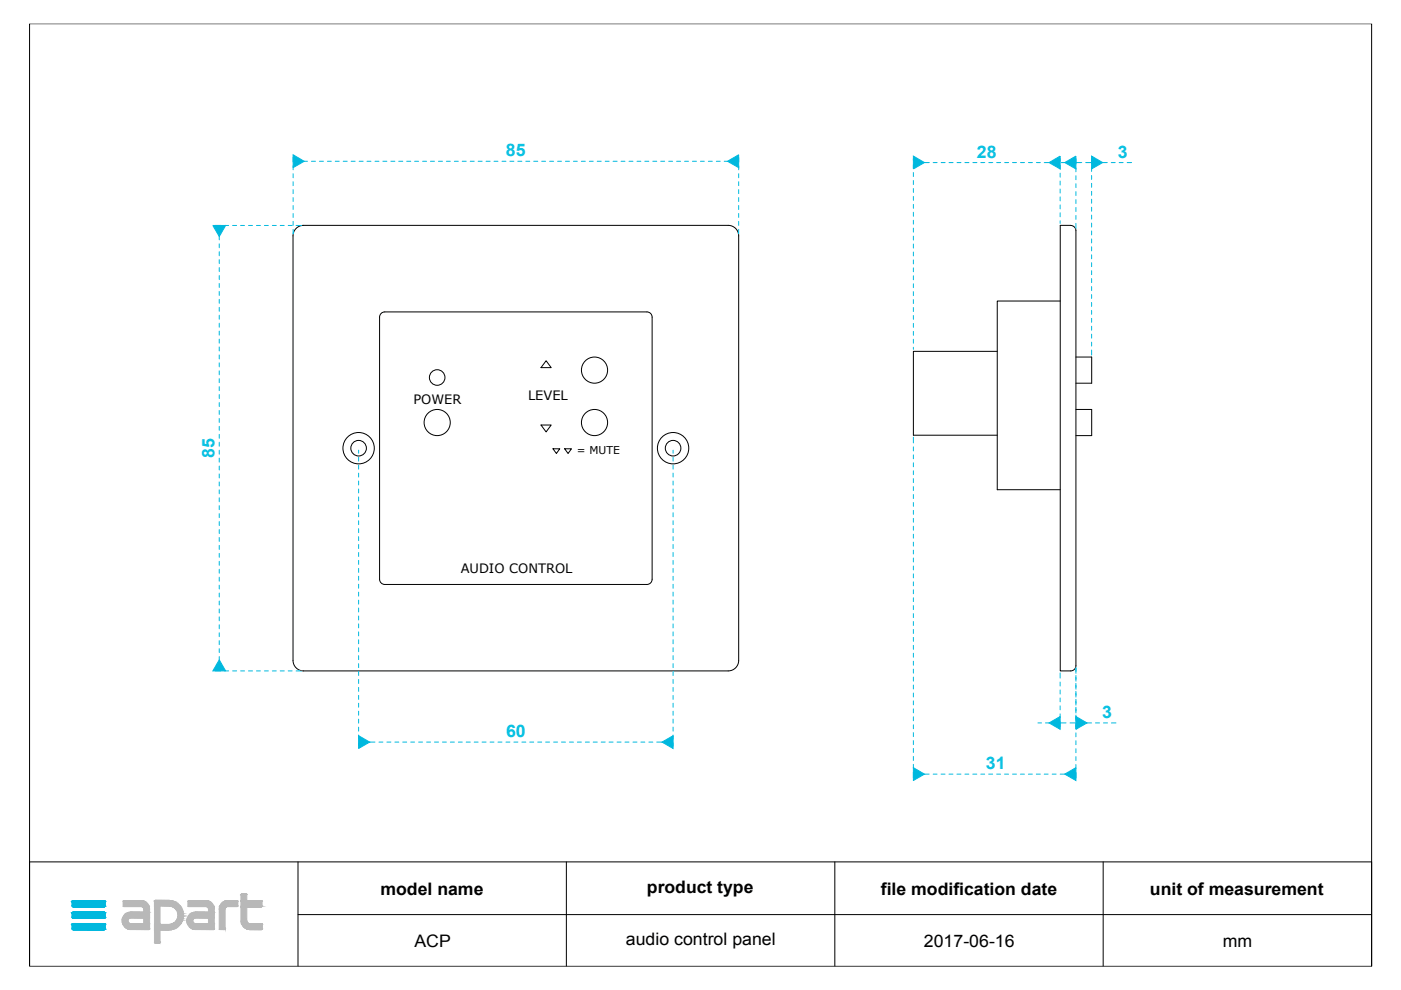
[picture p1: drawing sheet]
<svg xmlns="http://www.w3.org/2000/svg" width="297mm" height="210mm" viewBox="0 0 297 210" stroke-linecap="round" stroke-linejoin="round" font-family="sans-serif">
<defs><g id="words">
<g font-size="3.7" fill="#00c3e4">
<text x="107.3" y="33.1">85</text>
<text x="207.1" y="33.4">28</text>
<text x="237" y="33.4">3</text>
<text x="45.4" y="97.1" transform="rotate(-90 45.4 97.1)">85</text>
<text x="233.7" y="152.2">3</text>
<text x="107.3" y="156.3">60</text>
<text x="209" y="163.1">31</text>
</g>
<g font-size="3.7">
<text x="80.6" y="189.7">model name</text>
<text x="137.2" y="189.3">product type</text>
<text x="186.8" y="189.7">file modification date</text>
<text x="243.8" y="189.7">unit of measurement</text>
<text x="87.9" y="200.8">ACP</text>
<text x="132.7" y="200.4">audio control panel</text>
<text x="195.9" y="200.8">2017-06-16</text>
<text x="259.3" y="200.8">mm</text>
</g>
<g font-size="2.8">
<text x="87.7" y="85.6">POWER</text>
<text x="112" y="84.9">LEVEL</text>
<text x="97.7" y="121.5">AUDIO CONTROL</text>
</g>
<text font-size="2.3" x="122.3" y="96.3">= MUTE</text>
</g></defs>
<g fill="none" stroke="#000" stroke-width=".21">
<path d="M6.3 5h284.5v199.9h-284.5zM62.8 48.4l1-.5 .5-.1h90.1a2.22 2.22 0 0 1 2.2 2.2v90a2.22 2.22 0 0 1-2.2 2.2h-90.1a2.22 2.22 0 0 1-2.2-2.2v-90l.1-.6zM227 47.8h-2.2v94.4h2.2a1.1 1.1 0 0 0 1.1-1.1v-92.2a1.1 1.1 0 0 0-1.1-1.1M80.9 66.3l.7-.2h55.6a1.1 1.1 0 0 1 1.1 1.1v55.6a1.1 1.1 0 0 1-1.1 1.1h-55.6a1.1 1.1 0 0 1-1.1-1.1v-55.6v-.3zM115.8 76.5l1.1 1.4h-2.2zM211.4 74.5h-17.7v17.8h17.7M224.8 63.8h-13.4v40h13.4M228.1 75.7h3.4v5.5h-3.4M114.7 90.1h2.2l-1.1 1.5zM117.2 95.2h1.5l-.7 .9zM119.7 95.2h1.5l-.8 .9zM228.1 86.8h3.4v5.6h-3.4"/>
<path d="M6.3 182.7h284.5v22.2h-284.5zM63.2 193.9h227.6M63.2 182.7v22.2M120.1 182.7v22.2M177 182.7v22.2M233.9 182.7v22.2"/>
<circle cx="126" cy="78.5" r="2.77"/>
<circle cx="76" cy="95" r="3.3"/>
<circle cx="76" cy="95" r="1.65"/>
<circle cx="92.7" cy="89.6" r="2.77"/>
<circle cx="92.7" cy="80" r="1.65"/>
<circle cx="126" cy="89.6" r="2.77"/>
<circle cx="142.7" cy="95" r="3.3"/>
<circle cx="142.7" cy="95" r="1.65"/>
</g>
<g fill="#00b8de" stroke="#00b8de" stroke-width=".21">
<path d="M15.5 191h6.6z"/>
<path d="M15.4 191h6.8z"/>
<path d="M15.5 191h6.7z"/>
<path d="M15.3 191h6.9z"/>
<path d="M15.3 191l7 .1z"/>
<path d="M15.3 191.1h7z"/>
<path d="M15.3 191.1l7.1 .1z"/>
<path d="M15.2 191.2h7.2z"/>
<path d="M15.2 191.2l7.2 .8h-7.2z"/>
<path d="M15.2 191.2h7.2v.8z"/>
<path d="M15.2 192h7.2z"/>
<path d="M15.2 192l7.1 .1z"/>
<path d="M15.3 192.1h7z"/>
<path d="M15.3 192.1l7 .1z"/>
<path d="M15.3 192.2h6.9z"/>
<path d="M15.3 192.2h7z"/>
<path d="M15.4 192.2l6.8 .1z"/>
<path d="M15.4 192.2h6.8z"/>
<path d="M15.4 192.3h6.7z"/>
<path d="M15.4 192.3h6.8z"/>
<path d="M15.5 192.3h6.6z"/>
<path d="M15.5 193.4h6.6z"/>
<path d="M15.4 193.4h6.8z"/>
<path d="M15.5 193.4h6.7z"/>
<path d="M15.3 193.5h6.9z"/>
<path d="M15.4 193.4l6.8 .1z"/>
<path d="M15.3 193.5h7z"/>
<path d="M15.3 193.5l7 .1z"/>
<path d="M15.3 193.6h7.1z"/>
<path d="M15.2 193.6l7.2 .1z"/>
<path d="M15.2 193.7l7.2 .7h-7.2z"/>
<path d="M15.2 193.7h7.2v.7z"/>
<path d="M15.2 194.4l7.2 .1z"/>
<path d="M15.2 194.5h7.1z"/>
<path d="M15.2 194.5h7.2z"/>
<path d="M15.3 194.5l7 .1z"/>
<path d="M15.3 194.5h7z"/>
<path d="M15.3 194.6h7z"/>
<path d="M15.3 194.6h6.9z"/>
<path d="M15.3 194.6l6.9 .1z"/>
<path d="M15.4 194.7h6.8z"/>
<path d="M15.4 194.7h6.7z"/>
<path d="M15.5 194.7h6.6z"/>
<path d="M15.5 195.8h6.6z"/>
<path d="M15.4 195.8h6.8z"/>
<path d="M15.5 195.8h6.7z"/>
<path d="M15.3 195.9h6.9z"/>
<path d="M15.4 195.8l6.8 .1z"/>
<path d="M15.3 195.9h7z"/>
<path d="M15.3 195.9l7 .1z"/>
<path d="M15.3 196h7.1z"/>
<path d="M15.2 196l7.2 .1z"/>
<path d="M15.2 196.1l7.2 .7h-7.2z"/>
<path d="M15.2 196.1h7.2v.7z"/>
<path d="M15.2 196.8l7.2 .1z"/>
<path d="M15.2 196.9h7.1z"/>
<path d="M15.2 196.9h7.2z"/>
<path d="M15.3 196.9l7 .1z"/>
<path d="M15.3 196.9h7z"/>
<path d="M15.3 197h7z"/>
<path d="M15.3 197l6.9 .1z"/>
<path d="M15.3 197.1h6.9z"/>
<path d="M15.4 197.1h6.8z"/>
<path d="M15.4 197.1h6.7z"/>
<path d="M15.5 197.1h6.6z"/>
<path d="M62.1 32.8l2.4 1.4-2.4 1.3z"/>
<path d="M154.2 34.2l2.4-1.4v2.7z"/>
<path d="M46.5 139.9l1.3 2.3h-2.7z"/>
<path d="M45.1 47.8h2.7l-1.3 2.4z"/>
<path d="M193.7 33.1l2.3 1.4-2.3 1.3z"/>
<path d="M222.4 34.5l2.4-1.4v2.7z"/>
<path d="M222.4 153.3l2.4-1.4v2.7z"/>
<path d="M228.1 151.9l2.4 1.4-2.4 1.3z"/>
<path d="M225.7 34.5l2.4-1.4v2.7z"/>
<path d="M231.4 33.1l2.4 1.4-2.4 1.3z"/>
<path d="M193.7 162.8l2.3 1.3-2.3 1.4z"/>
<path d="M225.7 164.1l2.4-1.3v2.7z"/>
<path d="M76 156l2.4 1.3-2.4 1.4z"/>
<path d="M140.4 157.3l2.3-1.3v2.7z"/>
</g>
<g fill="#b8b8b8" stroke="#b8b8b8" stroke-width=".21">
<path d="M51.2 189.6h1z"/>
<path d="M51.2 189.6h1.1z"/>
<path d="M51.1 189.6h1.2z"/>
<path d="M51.1 189.6l1.2 .1z"/>
<path d="M51.1 189.7h1.2z"/>
<path d="M32.9 190.9h3z"/>
<path d="M32.9 190.9h3.1z"/>
<path d="M32.8 190.9h3.2z"/>
<path d="M32.8 190.9l3.4 .1z"/>
<path d="M48.2 191h2.1z"/>
<path d="M40 191h3.7z"/>
<path d="M26.2 191h3.8z"/>
<path d="M51.1 189.7l1.2 1.3h-1.2z"/>
<path d="M51.1 189.7h1.2v1.3z"/>
<path d="M51.1 191h4.4z"/>
<path d="M39.9 191h3.9z"/>
<path d="M40 191h3.8z"/>
<path d="M32.8 191h3.5z"/>
<path d="M48.1 191h2.2z"/>
<path d="M26.2 191h3.9z"/>
<path d="M48 191h2.4z"/>
<path d="M48.1 191h2.3z"/>
<path d="M39.9 191h4z"/>
<path d="M26.2 191h4z"/>
<path d="M32.8 191h3.6z"/>
<path d="M47.9 191h2.5z"/>
<path d="M39.9 191h4.1z"/>
<path d="M26.2 191h4.1z"/>
<path d="M32.8 191h3.7z"/>
<path d="M39.9 191h4.2z"/>
<path d="M32.7 191h3.9z"/>
<path d="M47.8 191h2.6z"/>
<path d="M26.1 191h4.3z"/>
<path d="M51.1 191h4.5z"/>
<path d="M47.7 191h2.7z"/>
<path d="M39.9 191h4.3z"/>
<path d="M26.1 191h4.4z"/>
<path d="M47.7 191.1h2.7z"/>
<path d="M47.7 191l2.7 .1z"/>
<path d="M39.9 191l4.4 .1z"/>
<path d="M26.1 191l4.4 .1z"/>
<path d="M51.1 191l4.5 .1z"/>
<path d="M47.6 191.1h2.8z"/>
<path d="M39.9 191.1h4.4z"/>
<path d="M26.1 191.1h4.5z"/>
<path d="M32.7 191l4.2 .1z"/>
<path d="M47.3 191.3l.3-.2 2.8 .2z"/>
<path d="M47.6 191.1h2.8v.2z"/>
<path d="M39.9 191.1l4.7 .2h-4.7z"/>
<path d="M39.9 191.1h4.4l.3 .2z"/>
<path d="M26.1 191.1l4.8 .2h-4.8z"/>
<path d="M26.1 191.1h4.5l.3 .2z"/>
<path d="M32.7 191.1l4.7 .2h-4.7z"/>
<path d="M32.7 191.1h4.2l.5 .2z"/>
<path d="M47 191.5l.3-.2 3.1 .2z"/>
<path d="M47.3 191.3h3.1v.2z"/>
<path d="M39.9 191.3l5 .2h-5z"/>
<path d="M39.9 191.3h4.7l.3 .2z"/>
<path d="M26.1 191.3l5.1 .2h-5.1z"/>
<path d="M26.1 191.3h4.8l.3 .2z"/>
<path d="M32.7 191.3l5.1 .3h-5.1z"/>
<path d="M32.7 191.3h4.7l.4 .3z"/>
<path d="M47 191.5l3.4 .2h-3.6z"/>
<path d="M47 191.5h3.4v.2z"/>
<path d="M39.9 191.5l5.2 .2h-5.2z"/>
<path d="M39.9 191.5h5l.2 .2z"/>
<path d="M26.1 191.5l5.3 .2h-5.3z"/>
<path d="M26.1 191.5h5.1l.2 .2z"/>
<path d="M32.7 191.6l5.4 .4h-5.4z"/>
<path d="M32.7 191.6h5.1l.3 .4z"/>
<path d="M46.8 191.7l3.6 .3h-3.7z"/>
<path d="M46.8 191.7h3.6v.3z"/>
<path d="M39.9 191.7l5.4 .3h-5.4z"/>
<path d="M39.9 191.7h5.2l.2 .3z"/>
<path d="M26.1 191.7l5.4 .3h-5.4z"/>
<path d="M26.1 191.7h5.3l.1 .3z"/>
<path d="M46.7 192l3.7 .1z"/>
<path d="M39.9 192l5.4 .1z"/>
<path d="M26.1 192l5.5 .1z"/>
<path d="M46.6 192.1h3.8z"/>
<path d="M26.1 192.1h5.5z"/>
<path d="M39.9 192.1h5.4z"/>
<path d="M32.7 192l5.5 .1h-5.5z"/>
<path d="M32.7 192h5.4l.1 .1z"/>
<path d="M51.1 191.1l4.5 1h-4.5z"/>
<path d="M51.1 191.1h4.5v1z"/>
<path d="M51.1 192.1h4.5z"/>
<path d="M39.9 192.1l5.4 .1z"/>
<path d="M46.6 192.1l3.8 .1z"/>
<path d="M26.1 192.1l5.5 .1z"/>
<path d="M51.1 192.1l4.5 .1z"/>
<path d="M39.9 192.2h5.4z"/>
<path d="M35.9 192.1l2.4 .1z"/>
<path d="M46.6 192.2h3.8z"/>
<path d="M26.2 192.2h5.4z"/>
<path d="M51.1 192.2h4.4z"/>
<path d="M51.1 192.2h4.5z"/>
<path d="M46.6 192.2h3.7z"/>
<path d="M40 192.2h5.3z"/>
<path d="M46.6 192.2h1.5z"/>
<path d="M46.6 192.2h1.6z"/>
<path d="M43.7 192.2h1.6z"/>
<path d="M30 192.2h1.6z"/>
<path d="M51.1 192.2h4.3z"/>
<path d="M46.6 192.2l1.4 .1z"/>
<path d="M43.8 192.2l1.6 .1z"/>
<path d="M30.1 192.2l1.5 .1z"/>
<path d="M36.3 192.2l2.1 .1h-1.8z"/>
<path d="M36.3 192.2h2l.1 .1z"/>
<path d="M46.6 192.3h1.3z"/>
<path d="M46.6 192.3h1.4z"/>
<path d="M43.9 192.3h1.5z"/>
<path d="M30.2 192.3h1.4z"/>
<path d="M46.5 192.3l1.4 .1z"/>
<path d="M46.5 192.3h1.4z"/>
<path d="M44 192.3l1.4 .1z"/>
<path d="M30.3 192.3l1.3 .1z"/>
<path d="M36.6 192.3l1.8 .1z"/>
<path d="M46.5 192.4h1.4z"/>
<path d="M44 192.4h1.4z"/>
<path d="M30.3 192.4h1.4z"/>
<path d="M36.7 192.4l1.8 .1h-1.6z"/>
<path d="M36.7 192.4h1.7l.1 .1z"/>
<path d="M46.5 192.4l1.3 .1z"/>
<path d="M44.1 192.4l1.3 .1z"/>
<path d="M30.3 192.4l1.4 .1z"/>
<path d="M46.5 192.5l1.3 .1z"/>
<path d="M46.5 192.5h1.3z"/>
<path d="M44.1 192.5l1.3 .1z"/>
<path d="M30.4 192.5l1.3 .1z"/>
<path d="M46.5 192.6l1.2 .1h-1.2z"/>
<path d="M46.5 192.6h1.3z"/>
<path d="M44.2 192.6l1.2 .1z"/>
<path d="M30.4 192.6l1.3 .1z"/>
<path d="M46.5 192.7h1.2z"/>
<path d="M44.2 192.7h1.2z"/>
<path d="M30.5 192.7h1.2z"/>
<path d="M36.9 192.5l1.7 .2h-1.4z"/>
<path d="M36.9 192.5h1.6l.1 .2z"/>
<path d="M37.2 192.7l1.5 .1z"/>
<path d="M37.3 192.8l1.4 .2h-1.3z"/>
<path d="M37.3 192.8h1.4v.2z"/>
<path d="M37.4 193l1.4 .3h-1.2z"/>
<path d="M37.4 193h1.3l.1 .3z"/>
<path d="M37.6 193.3h1.2z"/>
<path d="M44.2 192.7l1.2 .7h-1.2z"/>
<path d="M44.2 192.7h1.2v.7z"/>
<path d="M30.5 192.7l1.2 .7h-1.2z"/>
<path d="M30.5 192.7h1.2v.7z"/>
<path d="M41 193.5h4.4z"/>
<path d="M41.3 193.4l4.1 .1z"/>
<path d="M27.2 193.5h4.5z"/>
<path d="M27.6 193.4l4.1 .1z"/>
<path d="M40.7 193.6h4.7z"/>
<path d="M41 193.5l4.4 .1z"/>
<path d="M26.9 193.6h4.8z"/>
<path d="M27.2 193.5l4.5 .1z"/>
<path d="M37.6 193.3l1.3 .4h-1.2z"/>
<path d="M37.6 193.3h1.2l.1 .4z"/>
<path d="M40.4 193.7l.3-.1 4.7 .1z"/>
<path d="M40.7 193.6h4.7v.1z"/>
<path d="M26.6 193.7l.3-.1 4.8 .1z"/>
<path d="M26.9 193.6h4.8v.1z"/>
<path d="M37.7 193.7l1.2 .1z"/>
<path d="M40.1 194l.3-.3 5 .3z"/>
<path d="M40.4 193.7h5v.3z"/>
<path d="M26.4 194l.2-.3 5.1 .3z"/>
<path d="M26.6 193.7h5.1v.3z"/>
<path d="M37.7 193.8l1.2 .2h-1.2z"/>
<path d="M37.7 193.8h1.2v.2z"/>
<path d="M40.1 194l5.3 .3h-5.5z"/>
<path d="M40.1 194h5.3v.3z"/>
<path d="M26.4 194l5.3 .3h-5.5z"/>
<path d="M26.4 194h5.3v.3z"/>
<path d="M37.7 194l1.2 .3h-1.2z"/>
<path d="M37.7 194h1.2v.3z"/>
<path d="M37.7 194.3l1.2 .1h-1.2z"/>
<path d="M37.7 194.3h1.2z"/>
<path d="M39.9 194.3l5.5 .3h-5.6z"/>
<path d="M39.9 194.3h5.5v.3z"/>
<path d="M26.2 194.3l5.5 .3h-5.7z"/>
<path d="M26.2 194.3h5.5v.3z"/>
<path d="M39.8 194.6h5.6z"/>
<path d="M26 194.6h5.7z"/>
<path d="M39.7 194.6l1.6 .1z"/>
<path d="M39.7 194.6h1.7z"/>
<path d="M26 194.6l1.5 .1z"/>
<path d="M26 194.6h1.6z"/>
<path d="M39.7 194.7h1.5z"/>
<path d="M39.7 194.7h1.6z"/>
<path d="M26 194.7h1.4z"/>
<path d="M26 194.7h1.5z"/>
<path d="M37.7 194.4l1.1 .4h-1.2z"/>
<path d="M37.7 194.4h1.2l-.1 .4z"/>
<path d="M39.7 194.7l1.4 .1z"/>
<path d="M26 194.7l1.3 .1z"/>
<path d="M37.6 194.8h1.2z"/>
<path d="M39.7 194.8l1.3 .1z"/>
<path d="M39.7 194.8h1.4z"/>
<path d="M26 194.8l1.2 .1z"/>
<path d="M26 194.8h1.3z"/>
<path d="M39.6 194.9h1.4z"/>
<path d="M25.9 194.9h1.3z"/>
<path d="M39.6 194.9l1.3 .1z"/>
<path d="M25.9 194.9l1.3 .1z"/>
<path d="M39.6 195l1.3 .1h-1.3z"/>
<path d="M39.6 195h1.3z"/>
<path d="M25.9 195l1.2 .1z"/>
<path d="M25.9 195h1.3z"/>
<path d="M37.6 194.8l1.1 .3h-1.3z"/>
<path d="M37.6 194.8h1.2l-.1 .3z"/>
<path d="M39.6 195.1l1.3 .1z"/>
<path d="M39.6 195.1h1.3z"/>
<path d="M25.9 195.1l1.2 .1h-1.2z"/>
<path d="M25.9 195.1h1.2z"/>
<path d="M39.6 195.2h1.3z"/>
<path d="M25.9 195.2h1.2z"/>
<path d="M51.1 192.2l1.2 3.1h-1.2z"/>
<path d="M51.1 192.2h1.2v3.1z"/>
<path d="M51.1 195.3h1.2z"/>
<path d="M37.4 195.1l1.3 .2h-1.4z"/>
<path d="M37.4 195.1h1.3v.2z"/>
<path d="M39.6 195.2l1.3 .1z"/>
<path d="M25.9 195.2l1.2 .1z"/>
<path d="M51.1 195.3l1.2 .1z"/>
<path d="M37.3 195.3l1.3 .1h-1.4z"/>
<path d="M37.3 195.3h1.4z"/>
<path d="M39.6 195.3l1.3 .1z"/>
<path d="M25.9 195.3l1.2 .1z"/>
<path d="M51.1 195.4l1.3 .1z"/>
<path d="M39.6 195.4l1.3 .1z"/>
<path d="M25.9 195.4l1.3 .1z"/>
<path d="M51.1 195.5h1.3z"/>
<path d="M39.6 195.5l1.4 .1z"/>
<path d="M25.9 195.5l1.3 .1z"/>
<path d="M39.6 195.6h1.4z"/>
<path d="M25.9 195.6h1.3z"/>
<path d="M36.9 195.6l.3-.2 1.3 .2z"/>
<path d="M37.2 195.4h1.4l-.1 .2z"/>
<path d="M51.1 195.5l1.4 .1z"/>
<path d="M51.1 195.6h1.4z"/>
<path d="M39.6 195.6l1.5 .1z"/>
<path d="M25.9 195.6l1.4 .1z"/>
<path d="M51.1 195.6l1.4 .1z"/>
<path d="M36.7 195.7h1.7z"/>
<path d="M36.9 195.6h1.6z"/>
<path d="M51.2 195.7h1.4z"/>
<path d="M39.7 195.7l1.5 .1z"/>
<path d="M26 195.7l1.4 .1z"/>
<path d="M51.2 195.7l1.5 .1z"/>
<path d="M39.7 195.8h1.6z"/>
<path d="M26 195.8h1.5z"/>
<path d="M36.6 195.8h1.8z"/>
<path d="M51.2 195.8h1.6z"/>
<path d="M51.2 195.8h1.7z"/>
<path d="M51.2 195.8h4.3z"/>
<path d="M44.2 194.6l1.2 1.2h-1.2z"/>
<path d="M44.2 194.6h1.2v1.2z"/>
<path d="M39.7 195.8h1.7z"/>
<path d="M30.5 194.6l1.2 1.2h-1.2z"/>
<path d="M30.5 194.6h1.2v1.2z"/>
<path d="M26 195.8h1.6z"/>
<path d="M51.2 195.8l4.4 .1z"/>
<path d="M51.2 195.9h4.4z"/>
<path d="M39.7 195.8l5.7 .1z"/>
<path d="M26 195.8l5.7 .1z"/>
<path d="M36.3 195.9l.3-.1 1.7 .1z"/>
<path d="M36.6 195.8h1.8l-.1 .1z"/>
<path d="M35.9 196h2.3z"/>
<path d="M36.3 195.9h2z"/>
<path d="M32.7 192.1l1.2 3.9h-1.2z"/>
<path d="M32.7 192.1h1.2v3.9z"/>
<path d="M32.7 196l5.4 .1h-5.4z"/>
<path d="M32.7 196h5.5l-.1 .1z"/>
<path d="M39.8 195.9l5.6 .3h-5.5z"/>
<path d="M39.8 195.9h5.6v.3z"/>
<path d="M26 195.9l5.7 .3h-5.5z"/>
<path d="M26 195.9h5.7v.3z"/>
<path d="M51.2 195.9l4.4 .4h-4.2z"/>
<path d="M51.2 195.9h4.4v.4z"/>
<path d="M32.7 196.1l5.1 .4h-5.1z"/>
<path d="M32.7 196.1h5.4l-.3 .4z"/>
<path d="M39.9 196.2l5.5 .3h-5.3z"/>
<path d="M39.9 196.2h5.5v.3z"/>
<path d="M26.2 196.2l5.5 .3h-5.3z"/>
<path d="M26.2 196.2h5.5v.3z"/>
<path d="M51.4 196.3l4.2 .2h-4z"/>
<path d="M51.4 196.3h4.2v.2z"/>
<path d="M40.1 196.5l5.3 .2h-5z"/>
<path d="M40.1 196.5h5.3v.2z"/>
<path d="M26.4 196.5l5.3 .2h-5.1z"/>
<path d="M26.4 196.5h5.3v.2z"/>
<path d="M32.7 196.5l4.7 .3h-4.7z"/>
<path d="M32.7 196.5h5.1l-.4 .3z"/>
<path d="M51.6 196.5l4 .3h-3.7z"/>
<path d="M51.6 196.5h4v.3z"/>
<path d="M40.4 196.7l5 .2h-4.7z"/>
<path d="M40.4 196.7h5v.2z"/>
<path d="M26.6 196.7l5.1 .2h-4.8z"/>
<path d="M26.6 196.7h5.1v.2z"/>
<path d="M51.9 196.8l3.7 .1h-3.4z"/>
<path d="M51.9 196.8h3.7v.1z"/>
<path d="M46.5 192.7l1.2 4.3h-1.2z"/>
<path d="M46.5 192.7h1.2v4.3z"/>
<path d="M40.7 196.9l4.7 .1z"/>
<path d="M26.9 196.9l4.8 .1z"/>
<path d="M52.2 196.9l3.4 .1z"/>
<path d="M32.7 196.8l4.2 .2h-4.2z"/>
<path d="M32.7 196.8h4.7l-.5 .2z"/>
<path d="M46.5 197h1.2z"/>
<path d="M40.8 197h4.6z"/>
<path d="M27.1 197h4.6z"/>
<path d="M52.3 197h3.3z"/>
<path d="M40.9 197h4.5z"/>
<path d="M52.4 197h3.2z"/>
<path d="M27.2 197h4.5z"/>
<path d="M41 197h4.4z"/>
<path d="M52.5 197h3.1z"/>
<path d="M52.5 197l3.1 .1z"/>
<path d="M46.5 197l1.2 .1z"/>
<path d="M46.5 197.1h1.2z"/>
<path d="M41.1 197l4.3 .1z"/>
<path d="M41.1 197h4.3z"/>
<path d="M27.3 197l4.4 .1z"/>
<path d="M52.6 197.1h3z"/>
<path d="M41.2 197.1h4.2z"/>
<path d="M27.4 197.1h4.2z"/>
<path d="M27.4 197.1h4.3z"/>
<path d="M52.6 197.1h2.9z"/>
<path d="M46.5 197.1h1.1z"/>
<path d="M46.6 197.1h1z"/>
<path d="M27.5 197.1h4.1z"/>
<path d="M41.3 197.1h4z"/>
<path d="M41.3 197.1h4.1z"/>
<path d="M52.7 197.1h2.8z"/>
<path d="M27.6 197.1h4z"/>
<path d="M52.8 197.1h2.7z"/>
<path d="M52.9 197.1h2.6z"/>
<path d="M32.7 197l3.7 .1h-3.7z"/>
<path d="M32.7 197h4.2l-.5 .1z"/>
<path d="M32.7 197.1l3.2 .1z"/>
<path d="M32.7 197.1h3.7z"/>
<path d="M32.7 197.2l1.2 2.6h-1.2z"/>
<path d="M32.7 197.2h1.2v2.6z"/>
<path d="M32.7 199.8h1.2z"/>
<path d="M32.8 199.8h1.1z"/>
<path d="M32.8 199.8l1.1 .1z"/>
<path d="M32.8 199.9h1.1z"/>
<path d="M32.8 199.9h1z"/>
<path d="M32.9 199.9h.9z"/>
</g>
<g fill="none" stroke="#00b8de" stroke-width=".21">
<path d="M62.1 33.3v1M62.1 35.2v.8M62.1 36.8v.9M62.1 38.5v.9M64.5 34.2h.7M66 34.2h.9M67.7 34.2h.9M69.4 34.2h.9M71.1 34.2h.8M72.8 34.2h.8M74.4 34.2h.9M76.1 34.2h.9"/>
<path d="M77.8 34.2h.9M79.5 34.2h.9M81.2 34.2h.8M82.9 34.2h.8M84.5 34.2h.9M86.2 34.2h.9M87.9 34.2h.9M89.6 34.2h.8M91.3 34.2h.8M93 34.2h.8M94.6 34.2h.9M96.3 34.2h.9"/>
<path d="M98 34.2h.9M99.7 34.2h.8M101.4 34.2h.8M103.1 34.2h.8M104.7 34.2h.9M106.4 34.2h.9M108.1 34.2h.8M109.8 34.2h.8M111.5 34.2h.8M113.2 34.2h.8M114.9 34.2h.8M116.5 34.2h.9"/>
<path d="M118.2 34.2h.8M119.9 34.2h.8M121.6 34.2h.8M123.3 34.2h.8M124.9 34.2h.9M126.6 34.2h.9M128.3 34.2h.8M130 34.2h.8M131.7 34.2h.8M133.4 34.2h.8M135 34.2h.9M136.7 34.2h.9"/>
<path d="M138.4 34.2h.8M140.1 34.2h.8M141.8 34.2h.8M143.4 34.2h.9M145.1 34.2h.9M146.8 34.2h.9M148.5 34.2h.8M150.2 34.2h.8M151.9 34.2h.8M153.5 34.2h.7M156.6 33.3v1M156.6 35.2v.8"/>
<path d="M156.6 36.8v.9M156.6 38.5v.9M193.7 33.6v.5M193.7 34.9v.9M193.7 36.6v.8M193.7 38.3v.8M193.7 40v.8M196 34.5h1M197.8 34.5h.9M199.5 34.5h.9M201.2 34.5h.9M202.9 34.5h.9"/>
<path d="M204.6 34.5h.8M206.3 34.5h.8M207.9 34.5h.9M209.6 34.5h.9M211.3 34.5h.9M213 34.5h.8M214.7 34.5h.8M216.4 34.5h.8M218 34.5h.9M219.7 34.5h.9M221.4 34.5h1M223.4 34.5h.8"/>
<path d="M224.8 33.6v.6M224.8 35v.9M224.8 36.7v.9M224.8 38.4v.8M225 34.5h.7M228.1 34.5h1.2M228.1 33.6v1.1M228.1 35.6v.8M228.1 37.3v.8M228.1 39v.8M230.2 34.5h1.2M231.4 33.6v1.1"/>
<path d="M231.4 35.5v.9M231.4 37.2v.8M231.4 38.9v.8M233.8 34.5h1M235.6 34.5h.9M237.3 34.5h.8M239 34.5h.9M45.6 47.8h1.2M46.5 50.2v.7M46.5 51.7v.8M46.5 53.4v.8M46.5 55.1v.8"/>
<path d="M46.5 56.7v.9M46.5 58.4v.9M47.6 47.8h.9M49.3 47.8h.9M51 47.8h.8M52.7 47.8h.8M54.4 47.8h.8M56.1 47.8h.8M57.7 47.8h.9M59.4 47.8h.9M61.1 47.8h.8M62.1 40.2v.9"/>
<path d="M62.1 41.9v.8M62.1 43.6v.8M62.1 45.3v.8M62.1 46.9v.9M62.1 48.6v1M62.8 47.8h1.1M156.6 40.2v.9M156.6 41.9v.8M156.6 43.6v.8M156.6 45.3v.8M156.6 46.9v.9M156.6 48.6v1"/>
<path d="M193.7 41.6v.9M193.7 43.3v.9M193.7 45v.9M193.7 46.7v.8M193.7 48.4v.8M193.7 50.1v.8M193.7 51.7v.9M193.7 53.4v.9M193.7 55.1v.9M193.7 56.8v.8M193.7 58.5v.8M224.8 40.1v.8"/>
<path d="M224.8 41.8v.8M224.8 43.4v.9M224.8 45.1v.9M224.8 46.8v.6M228.1 40.6v.9M228.1 42.3v.8M228.1 44v.8M228.1 45.7v.8M228.1 47.4v1.1M231.4 40.6v.8M231.4 42.2v.9M231.4 43.9v.9"/>
<path d="M231.4 45.6v.8M231.4 47.3v.8M231.4 49v.8M231.4 50.7v.8M231.4 52.3v.9M231.4 54v.9M231.4 55.7v.8M231.4 57.4v.8M231.4 59.1v.8M46.5 60.1v.8M46.5 61.8v.8M46.5 63.5v.8"/>
<path d="M46.5 65.2v.8M46.5 66.8v.9M46.5 68.5v.9M46.5 70.2v.8M46.5 71.9v.8M46.5 73.6v.8M46.5 75.3v.8M46.5 76.9v.9M46.5 78.6v.9M193.7 60.2v.8M193.7 61.8v.9M193.7 63.5v.9"/>
<path d="M193.7 65.2v.8M193.7 66.9v.8M193.7 68.6v.8M193.7 70.3v.8M193.7 71.9v.9M193.7 73.6v.5M231.4 60.8v.8M231.4 62.5v.8M231.4 64.1v.9M231.4 65.8v.8M231.4 67.5v.8M231.4 69.2v.8"/>
<path d="M231.4 70.9v.8M231.4 72.5v.9M231.4 74.2v1.1M46.5 80.3v.8M46.5 82v.8M46.5 83.7v.8M46.5 85.4v.8M46.5 87v.9M46.5 88.7v.9M46.5 90.4v.8M46.5 92.1v.8M46.5 93.8v.8"/>
<path d="M46.5 95.5v.8M46.5 97.1v.9M46.5 98.8v.9M76 95.5v.6M76 97v.8M76 98.6v.9M142.7 95.5v.6M142.7 97v.8M142.7 98.6v.9M193.7 92.7v1.2M193.7 94.8v.8M193.7 96.4v.9"/>
<path d="M193.7 98.1v.9M193.7 99.8v.8M46.5 100.5v.8M46.5 102.2v.8M46.5 103.9v.8M46.5 105.5v.9M46.5 107.2v.9M46.5 108.9v.9M46.5 110.6v.8M46.5 112.3v.8M46.5 113.9v.9M46.5 115.6v.9"/>
<path d="M46.5 117.3v.9M46.5 119v.9M76 100.3v.8M76 102v.8M76 103.7v.8M76 105.4v.8M76 107v.9M76 108.7v.9M76 110.4v.8M76 112.1v.8M76 113.8v.8M76 115.5v.8"/>
<path d="M76 117.1v.9M76 118.8v.9M142.7 100.3v.8M142.7 102v.8M142.7 103.7v.8M142.7 105.4v.8M142.7 107v.9M142.7 108.7v.9M142.7 110.4v.8M142.7 112.1v.8M142.7 113.8v.8M142.7 115.5v.8"/>
<path d="M142.7 117.1v.9M142.7 118.8v.9M193.7 101.5v.8M193.7 103.2v.8M193.7 104.8v.9M193.7 106.5v.9M193.7 108.2v.9M193.7 109.9v.8M193.7 111.6v.8M193.7 113.3v.8M193.7 114.9v.9M193.7 116.6v.9"/>
<path d="M193.7 118.3v.9M46.5 120.7v.8M46.5 122.4v.8M46.5 124.1v.8M46.5 125.7v.9M46.5 127.4v.9M46.5 129.1v.9M46.5 130.8v.8M46.5 132.5v.8M46.5 134.2v.8M46.5 135.8v.9M46.5 137.5v.9"/>
<path d="M46.5 139.2v.7M76 120.5v.9M76 122.2v.8M76 123.9v.8M76 125.5v.9M76 127.2v.9M76 128.9v.9M76 130.6v.9M76 132.3v.8M76 134v.8M76 135.6v.9M76 137.3v.9"/>
<path d="M76 139v.9M142.7 120.5v.9M142.7 122.2v.8M142.7 123.9v.8M142.7 125.5v.9M142.7 127.2v.9M142.7 128.9v.9M142.7 130.6v.9M142.7 132.3v.8M142.7 134v.8M142.7 135.6v.9M142.7 137.3v.9"/>
<path d="M142.7 139v.9M193.7 120v.8M193.7 121.7v.8M193.7 123.4v.8M193.7 125v.9M193.7 126.7v.9M193.7 128.4v.9M193.7 130.1v.8M193.7 131.8v.8M193.7 133.5v.8M193.7 135.1v.9M193.7 136.8v.9"/>
<path d="M193.7 138.5v.8M45.6 142.2h1.2M47.6 142.2h.9M49.3 142.2h.9M51 142.2h.8M52.7 142.2h.8M54.4 142.2h.8M56.1 142.2h.8M57.7 142.2h.9M59.4 142.2h.9M61.1 142.2h.8M62.8 142.2h1.1"/>
<path d="M76 140.7v.9M76 142.4v.8M76 144.1v.8M76 145.7v.9M76 147.4v.9M76 149.1v.9M76 150.8v.8M76 152.5v.8M76 154.2v.8M76 155.8v.9M76 157.5v.7M78.4 157.3h1.1"/>
<path d="M80.4 157.3h.8M82 157.3h.9M83.7 157.3h.8M85.4 157.3h.8M87.1 157.3h.8M88.8 157.3h.8M90.4 157.3h.9M92.1 157.3h.9M93.8 157.3h.8M95.5 157.3h.8M97.2 157.3h.8M98.9 157.3h.8"/>
<path d="M100.5 157.3h.9M102.2 157.3h.9M103.9 157.3h.8M105.6 157.3h.8M107.3 157.3h.8M108.9 157.3h.9M110.6 157.3h.9M112.3 157.3h.9M114 157.3h.9M115.7 157.3h.8M117.4 157.3h.8M119 157.3h.9"/>
<path d="M120.7 157.3h.9M122.4 157.3h.9M124.1 157.3h.8M125.8 157.3h.8M127.5 157.3h.8M129.1 157.3h.9M130.8 157.3h.9M132.5 157.3h.9M134.2 157.3h.8M135.9 157.3h.8M137.6 157.3h.8M139.2 157.3h1.2"/>
<path d="M142.7 140.7v.9M142.7 142.4v.8M142.7 144.1v.8M142.7 145.7v.9M142.7 147.4v.9M142.7 149.1v.9M142.7 150.8v.8M142.7 152.5v.8M142.7 154.2v.8M142.7 155.8v.9M142.7 157.5v.7M193.7 140.2v.8"/>
<path d="M193.7 141.9v.8M193.7 143.6v.8M193.7 145.2v.9M193.7 146.9v.9M193.7 148.6v.8M193.7 150.3v.8M193.7 152v.8M193.7 153.7v.8M193.7 155.3v.9M193.7 157v.9M193.7 158.7v.8M220.1 153.3h.7"/>
<path d="M221.7 153.3h.7M224.8 142.7v1.1M224.8 144.6v.8M224.8 146.3v.8M224.8 148v.8M224.8 149.7v.8M224.8 151.4v.8M224.8 153v1.1M224.8 153.3h1.2M226.9 153.3h1.2M228.1 141.6v1.2M228.1 143.2v1.2"/>
<path d="M228.1 144.9v1.2M228.1 146.6v1.2M228.1 148.3v1.2M228.1 150v1.2M228.1 151.6v1.3M228.1 153.3v1.2M228.1 155.4v.8M228.1 157.1v.8M228.1 158.7v.9M230.5 153.3h.9M232.3 153.3h.8M234 153.3h.8"/>
<path d="M235.6 153.3h1M193.7 160.4v.8M193.7 162.1v.8M193.7 163.8v1.2M196 164.1h1M197.8 164.1h.9M199.5 164.1h.9M201.2 164.1h.8M202.9 164.1h.8M204.6 164.1h.8M206.3 164.1h.8M207.9 164.1h.9"/>
<path d="M209.6 164.1h.9M211.3 164.1h.8M213 164.1h.8M214.7 164.1h.8M216.3 164.1h.9M218 164.1h.9M219.7 164.1h.9M221.4 164.1h.8M223.1 164.1h.8M224.8 164.1h.9M228.1 160.4v.9M228.1 162.1v.9"/>
<path d="M228.1 163.8v1.2"/>
</g>
<use href="#words"/>
</svg>
